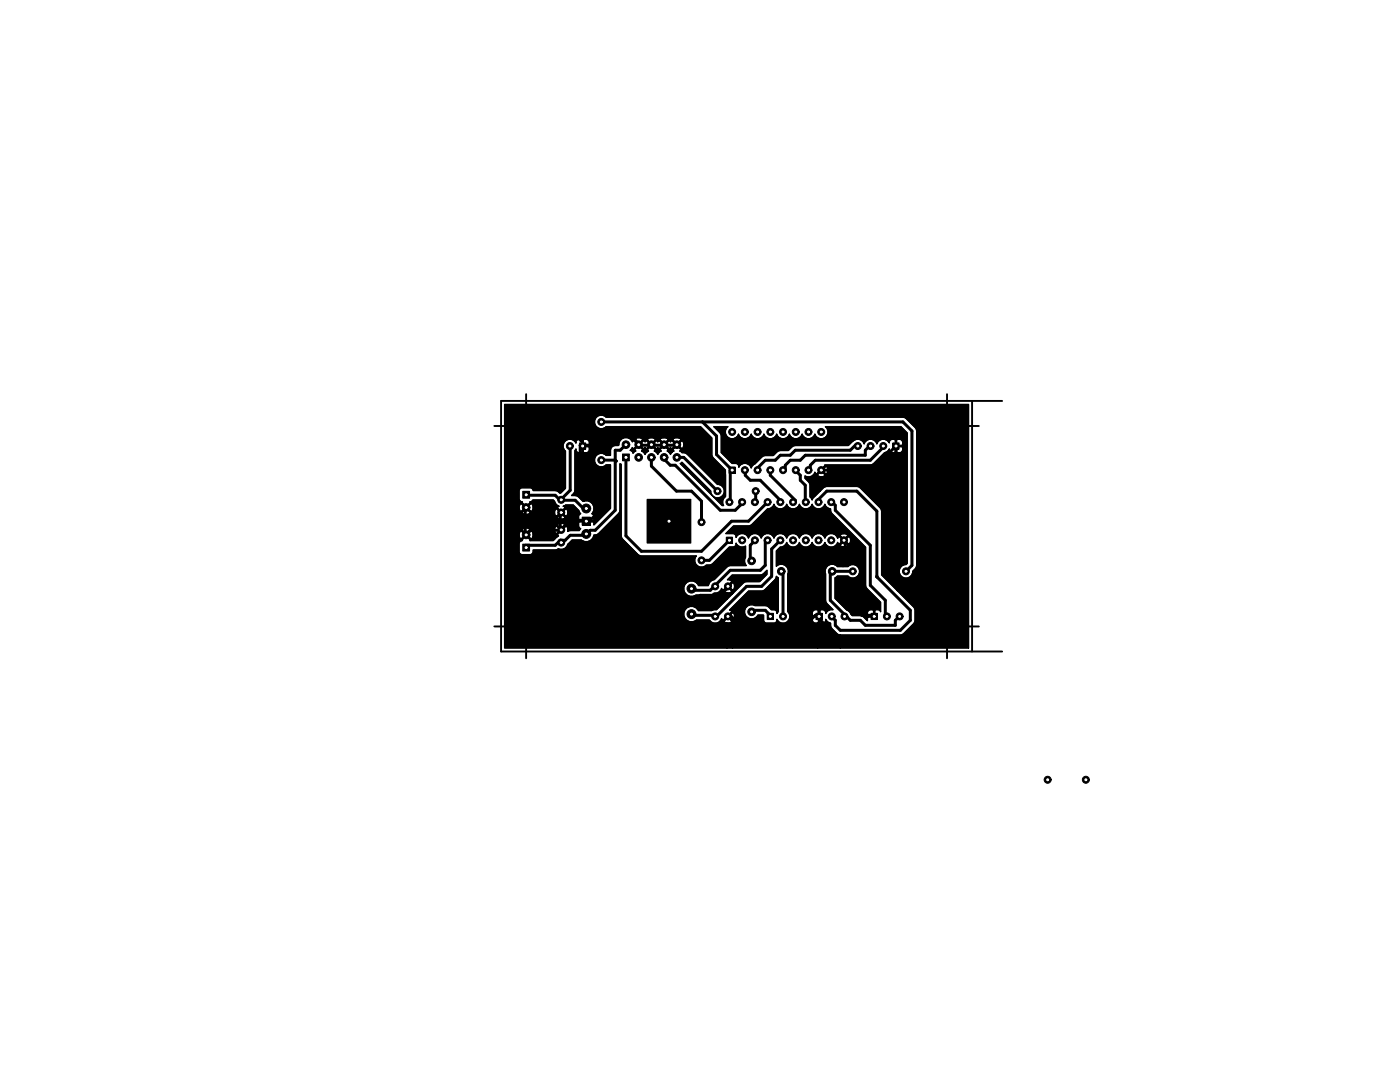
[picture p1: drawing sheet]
<svg xmlns="http://www.w3.org/2000/svg" width="279mm" height="216mm" viewBox="0 0 279 216" stroke-linecap="round" stroke-linejoin="round" font-family="sans-serif">
<g fill="none" stroke="#000" stroke-width=".38">
<path d="M105 78.7v12.7M189 78.7v12.7M194 80v50M200 80h-100v50h100M98.7 85h12.7M182.6 85h12.7M105 118.7v12.7M189 118.7v12.7M98.7 125h12.7M182.6 125h12.7"/>
<circle cx="105" cy="85" r="3.2"/>
<circle cx="189" cy="85" r="3.2"/>
<circle cx="105" cy="125" r="3.2"/>
<circle cx="189" cy="125" r="3.2"/>
</g>
<g fill="#000">
<path d="M104.3 98h1.4v1.4h-1.4zM115.6 88.4h1.3v1.2h-1.3zM124.2 90.6h1.4v1.4h-1.4zM129.1 99.6h8.8v8.8h-8.8zM145.5 93.2h1.2v1.2h-1.2zM178.2 88.4h1.2v1.2h-1.2zM104.3 108.6h1.4v1.4h-1.4zM116.2 103.2h1.6v1.6h-1.6zM144.9 107.2h1.3v1.2h-1.3zM153.1 122.4h1.3v1.2h-1.3zM162.8 122.4h1.3v1.2h-1.3zM173.8 122.4h1.3v1.2h-1.3z"/>
<path d="M100.7 80.7h92.6v48.6h-25.6v-2.6h12l.6-.3 2.2-2.3v-2.7l-3.4-3.5v-27.6h.5a.74 .74 0 0 0 .4-1.2h-1.1v-.2h1.1l.1-.2v-.5l-.2-.4-.8-.1-.2 .1v2.4l.2 .1v27.6l-3.2-3.2v-12.7l-.2-.7-4.3-4.2h-6.6v-2.6h.2l.2-.5-.2-.9h-.2l-.7 .7 .7 .7v2.6l-.5 .2-.6 .7v-2.9l.9-.1v-.3l-.7-.7-.7 .7v.3l.5 .1v2.9l-1.5 1.4-.1 .4-.5-.7v-2.6l-.9-1.1v-.4a1.32 1.32 0 0 0 1.9-.8l.1 .3h.3l1.6-1.6v-.1l9.4-.1 2.5-2.4a1.25 1.25 0 0 0 1-.7l.3 .6 .7 .1 .2-.1v-2.4l-.2-.1h-.5a.63 .63 0 0 0-.5 .7l-.1-.2a1.33 1.33 0 0 0-1.3-.6 1.33 1.33 0 0 0-1.1 1 1.33 1.33 0 0 0-1.3-1 1.33 1.33 0 0 0-1.2 1 1.46 1.46 0 0 0-2.5-.4l-.7 .7-10.9 .1-1.1 .9-1.9 .1-1.1 .9-1.9 .1-2 1.7-.5 .7a1.32 1.32 0 0 0-1.2-.9 1.32 1.32 0 0 0-1.3 .7 .65 .65 0 0 0-.5-.7h-.8l-2.2-2.2v-3.7l-1.5-1.5h2.9l-.3 .3a1.35 1.35 0 0 0 .5 2 1.35 1.35 0 0 0 1.9-.8 1.33 1.33 0 0 0 1.3 1 1.33 1.33 0 0 0 1.2-1 1.33 1.33 0 0 0 1.3 1 1.33 1.33 0 0 0 1.3-1 1.33 1.33 0 0 0 1.2 1 1.33 1.33 0 0 0 1.3-1 1.33 1.33 0 0 0 1.3 1 1.33 1.33 0 0 0 1.2-1 1.33 1.33 0 0 0 1.3 1 1.33 1.33 0 0 0 1.3-1 1.33 1.33 0 0 0 1.3 1 1.33 1.33 0 0 0 1.2-1 1.34 1.34 0 0 0 2.1 .7 1.34 1.34 0 0 0 0-2.2h15.1l1.3 1.3v26l-.3 .3a1.34 1.34 0 0 0-1.3 1.3 1.34 1.34 0 0 0 1.3 1.4 1.34 1.34 0 0 0 1.3-1.4l.6-.5 .2-.7v-26.8l-.2-.7-2.1-2h-59.7l-.1-.2a1.35 1.35 0 0 0-1.9 .2 1.35 1.35 0 0 0 .2 1.9 1.35 1.35 0 0 0 1.8-.1h18.9l2.3 2.3v3.7l2.7 2.7v5.3l-.4 .3-.2 .5 .2 1h-.3l-8.4-8.4 .4-.3 5.8 5.8a1.34 1.34 0 0 0 1.3 1.4 1.34 1.34 0 0 0 1.3-1.4 1.34 1.34 0 0 0-1.3-1.3l-6.1-6.1-.3-.2-.8-.1v-.8l.3-.1 .2-.5-.2-.9-.3-.1-.7 .8 .7 .8v.8l-.4-.3 .3-.3-.8-.8v-.4l.8-.7-.1-.3a.99 .99 0 0 0-1.5 .3l.8 .7v.4l-.8 .8 .2 .3-.4 .3v-.8l.8-.8-.8-.8-.2 .1-.1 .2-.3-.3-.8 .8 .8 .8 .2-.1 .1-.1 .3 .2v.8l-.3 .4-.7-.7 .2-.3-.8-.8v-.4l.8-.7v-.3l-.6-.1-.9 .1v.3l.7 .7v.4l-.7 .8 .2 .3-.4 .3v-.8l.8-.8-.8-.8-.3 .1v.2l-.3-.3-.8 .8 .8 .8 .2-.1 .1-.1 .3 .2v.8l-.3 .4-.7-.7 .2-.3-.8-.8v-.4l.8-.7-.1-.3-.5-.1-.9 .1-.1 .3 .8 .7v.4l-.8 .8 .3 .3-.5 .3v-.8l.8-.8-.8-.8-.2 .1-.1 .2-.3-.3-.8 .8 .8 .8 .3-.1v-.1l.3 .2v.8l-.3 .4-.7-.7 .2-.3-.7-.8v-.4l.7-.7v-.3l-.5-.1-1 .1v.3l.8 .7v.4l-.8 .8 .2 .3-.6 .4-.3-.4-.3-.1 .5-.6 .3 .2 .8-.8-.8-.8-.3 .3-.1-.3a1.4 1.4 0 0 0-1.6-.5 1.4 1.4 0 0 0-1 1.4l-.1 .1h-.6a.94 .94 0 0 0-1 .9v1.1h-.9a1.34 1.34 0 0 0-1.9 0 1.34 1.34 0 0 0 0 1.9 1.34 1.34 0 0 0 1.9-.1h.9v8.7l-3.3 3.4v-.5l-.1-.2h-1.3v-.2h1.3l.1-.2v-.5a.62 .62 0 0 0-.4-.7 1.52 1.52 0 0 0 .2-1.9 1.52 1.52 0 0 0-1.7-.6v-9.7h.5a.74 .74 0 0 0 .3-1.2h-1v-.2h1l.2-.2v-.5l-.3-.4-.7-.1-.2 .1v2.4l.2 .1v9.7l-.2 .1-1.2-1.1-1.1-.1 .6-.7v-.4v-7.9l.2-.3a.65 .65 0 0 0 .5 .7h.6l.1-.1v-2.4l-.1-.1-.8 .1-.3 .6a1.34 1.34 0 0 0-2-.5 1.34 1.34 0 0 0 0 2.1v7.4l-1 1h-.2l-.5-.4-.4-.1h-4.4l-.1-.3-.4-.3h-1.8l-.5 .5v1.8l.3 .4 .4 .1-.1 .2 .8 .8 .8-.8-.1-.2 .4-.1 .2-.2h4.1l.5 .7 .7 .5-.3 .1v.3l.7 .7 .7-.7v-.3l-.3-.1 .5-.2h1.5l1.1 1.1 .4 .6a.88 .88 0 0 0-.3 1.4h1.5v.2h-1.5l-.1 .2a.96 .96 0 0 0 .4 1.2l-.3 .4h-1.8l-.5 .2v-.7l-.2-.3-.2-.1v-2l.2-.1 .2-.4v-.6l-.2-.3-.2-.1-.7 .8 .7 .7v2l-.9 .9v-.4l.7-.7v-.2l-.9-.2v-.8l.9-.2v-.2l-.7-.7-.7 .7v.2l.5 .2v.8l-.5 .2v.2l.7 .7v.4l-.7 .7 .2 .3-.4 .3v-.7l.7-.8-.7-.7v-2l.7-.7-.7-.8-.2 .1a.93 .93 0 0 0 .2 1.4v2l-.2 .1a.93 .93 0 0 0 .2 1.4v.7l-.7 .7h-4.4v-.4l.2-.1 .2-.5-.2-.9-.2-.1v-3.8l.2-.1 .2-.5v-.6l-.2-.3-.2-.1-.8 .8 .8 .8v3.8l-.8 .8 .8 .8v.4h-.3l.1-.2-.8-.8v-.3l.8-.8-.1-.3-.9-.1v-2.8l.9-.1 .1-.3-.8-.7-.8 .7 .1 .3 .5 .1v2.8l-.5 .1-.1 .3 .8 .8v.3l-.8 .8 .1 .2h-.3v-.4l.8-.8-.8-.8v-3.8l.8-.8-.8-.8-.2 .1a.99 .99 0 0 0 .2 1.5v3.8l-.2 .1a.99 .99 0 0 0 .2 1.5v.4l-.4 .5v1.8l.5 .5h1.8l.4-.3 .1-.7h4.4l.6-.2a1.31 1.31 0 0 0 1.9-.9l.9-.9 1.9 .1a1.53 1.53 0 0 0 2.4-1.1h.6l.3-.2 4.2-4.3 .2-9.7 .2 .1v14.3l.3 .7 3.3 3.3h11.4l-.1 .2a1.35 1.35 0 0 0 .2 1.8 1.35 1.35 0 0 0 1.8-.2h1l.3-.2 3.4-3.4h.8l.4-.2 .1-.5 .1 .2a1.33 1.33 0 0 0 1.8 .4v2.2l-.2 .4v.6l.4 .7h-3.6l-2.9 2.8a1.42 1.42 0 0 0-1.1 1.2h-2l-.1-.3a1.55 1.55 0 0 0-2.2-.4 1.55 1.55 0 0 0-.4 2.1 1.55 1.55 0 0 0 2.2 .4h2.8l.8-.4a1.3 1.3 0 0 0 1.5-.9l.1 .3h.3l1.6-1.6-.1-.2-.7-.2 .9-1h5.6l.7-.2 .7-.7v.8l-1.5 1.5h-3l-2.4 2.4v-.8h.2l.2-.5-.2-.9h-.2l-.7 .7 .7 .7v.8l-1.1 1.1v-1.3l.8-.2 .1-.2-.7-.7-.8 .7 .1 .2 .5 .2v1.3l-2.1 2.1-1 .1h-2.6l-.1-.1a1.54 1.54 0 0 0-2.2-.4 1.54 1.54 0 0 0-.3 2.2 1.54 1.54 0 0 0 2.2 .2l2.6 .1a1.34 1.34 0 0 0 1.3 .5 1.34 1.34 0 0 0 1.1-.9l.1 .3h.3l1.6-1.6-.1-.2-.3-.2 3.8-3.8h3l2.3-2.2 .2-.7 .4 .3v6.7l-.2 .4a.65 .65 0 0 0-.5-.7h-.7l-.8-.8-2.4-.1-.4-.1a1.41 1.41 0 0 0-1.7 1 1.41 1.41 0 0 0 .9 1.7 1.41 1.41 0 0 0 1.7-.7l1.2 .1v1l.5 .5h1.7l.4-.2 .1-.5v.2a1.35 1.35 0 0 0 2 .3 1.35 1.35 0 0 0 .1-2.1v-7.5l.1-.2a1.4 1.4 0 0 0-.7-1.5 1.4 1.4 0 0 0-1.7 .2v-3.1l.8-.8a1.24 1.24 0 0 0 1.3-.9 1.33 1.33 0 0 0 1.3 1 1.33 1.33 0 0 0 1.2-1 1.33 1.33 0 0 0 1.3 1 1.33 1.33 0 0 0 1.3-1 1.33 1.33 0 0 0 1.2 1 1.33 1.33 0 0 0 1.3-1 1.33 1.33 0 0 0 1.3 1 1.33 1.33 0 0 0 1.3-1l.1 .3h.2l.7-.7-.7-.7h-.2l-.1 .3a1.33 1.33 0 0 0-1.3-.9 1.33 1.33 0 0 0-1.3 .9 1.33 1.33 0 0 0-1.3-1 1.33 1.33 0 0 0-1.2 1 1.33 1.33 0 0 0-1.3-1 1.33 1.33 0 0 0-1.3 1 1.33 1.33 0 0 0-1.2-1 1.33 1.33 0 0 0-1.3 1 1.33 1.33 0 0 0-1.3-1 1.33 1.33 0 0 0-1.2 1 1.33 1.33 0 0 0-1.3-.9 1.33 1.33 0 0 0-1.3 .9 1.33 1.33 0 0 0-1.3-1 1.33 1.33 0 0 0-1.2 1 1.32 1.32 0 0 0-1.2-.9 1.32 1.32 0 0 0-1.3 .7 .65 .65 0 0 0-.5-.7h-1.6l1.6-1.6h3.3l3.5-3.4a1.24 1.24 0 0 0 1.3-.9 1.33 1.33 0 0 0 1.2 1 1.33 1.33 0 0 0 1.3-1 1.33 1.33 0 0 0 1.3 1 1.33 1.33 0 0 0 1.2-1 1.33 1.33 0 0 0 1.3 1 1.33 1.33 0 0 0 1.3-1 1.33 1.33 0 0 0 1.2 1 1.33 1.33 0 0 0 1.3-1 1.23 1.23 0 0 0 1.2 .9v.7l.2 .3 6.8 6.7v8l3 3v1.9l-.5-.4h-.6l-.1 .1v1.3h-1.3v-.2h1v-1.1l-.1-.1-.8 .1-.3 .4v.5l.2 .2-.2 .9a2.52 2.52 0 0 0-1.4-1h-1.6l-.8-.9-.3-.2-2.4-2.3v-4.1l.5-.4h2.1a1.35 1.35 0 0 0 1.9 .1 1.35 1.35 0 0 0 .1-1.9 1.35 1.35 0 0 0-1.9-.1v-4.5h.3a.93 .93 0 0 0-.3-1.4l-.7 .7 .7 .7v4.5l-1.1 .1v-4l.9-.1 .1-.3-.8-.7v-.4l.8-.7-.1-.2-.5-.2-.8 .2-.1 .2 .7 .7v.4l-.7 .7 .1 .3 .4 .1v4h-1.1a1.39 1.39 0 0 0-1.8-.3 1.39 1.39 0 0 0-.5 1.7v5.6l1.5 1.6a1.3 1.3 0 0 0-1.5 .7 .65 .65 0 0 0-.5-.7h-.6l-.1 .1v2.4l.1 .1 .8-.1 .3-.6 .4 .5 .6 .2v.5a2.74 2.74 0 0 0 1.9 1.9v2.6h-4.5v-5l.1-.1v-1.1h-1v-.2h1v-1.1l-.1-.1h-.6l-.4 .2-.1 .8 .2 .4-.2 .5a.65 .65 0 0 0 .5 .7h.6v5h-17v-5.6h.2l.2-.5-.2-.9h-.2l-.7 .7 .7 .7v5.6h-1.1v-5l.8-.2 .1-.2-.7-.7-.8 .7 .1 .2 .5 .2v5h-44.4z"/>
<circle cx="112" cy="99.7" r=".7"/>
<circle cx="113.7" cy="89" r=".7"/>
<circle cx="120" cy="91.8" r=".7"/>
<circle cx="120" cy="84.2" r=".7"/>
<circle cx="124.9" cy="88.7" r=".76"/>
<circle cx="127.5" cy="88.7" r=".76"/>
<circle cx="127.5" cy="91.3" r=".76"/>
<circle cx="130" cy="91.3" r=".76"/>
<circle cx="130" cy="88.7" r=".76"/>
<circle cx="132.5" cy="91.3" r=".76"/>
<circle cx="132.5" cy="88.7" r=".76"/>
<circle cx="135.1" cy="91.3" r=".76"/>
<circle cx="135.1" cy="88.7" r=".76"/>
<circle cx="143.2" cy="98" r=".7"/>
<circle cx="146.1" cy="86.2" r=".7"/>
<circle cx="148.7" cy="86.2" r=".7"/>
<circle cx="148.7" cy="93.8" r=".7"/>
<circle cx="150.8" cy="98" r=".7"/>
<circle cx="151.2" cy="86.2" r=".7"/>
<circle cx="151.2" cy="93.8" r=".7"/>
<circle cx="153.7" cy="86.2" r=".7"/>
<circle cx="153.7" cy="93.8" r=".7"/>
<circle cx="156.3" cy="93.8" r=".7"/>
<circle cx="156.3" cy="86.2" r=".7"/>
<circle cx="158.8" cy="93.8" r=".7"/>
<circle cx="158.8" cy="86.2" r=".7"/>
<circle cx="161.4" cy="93.8" r=".7"/>
<circle cx="161.4" cy="86.2" r=".7"/>
<circle cx="163.9" cy="93.8" r=".7"/>
<circle cx="163.9" cy="86.2" r=".7"/>
<circle cx="171.2" cy="89" r=".7"/>
<circle cx="173.7" cy="89" r=".7"/>
<circle cx="176.3" cy="89" r=".7"/>
<circle cx="105" cy="101.3" r=".76"/>
<circle cx="105" cy="106.7" r=".76"/>
<circle cx="112" cy="102.3" r=".7"/>
<circle cx="112" cy="105.7" r=".7"/>
<circle cx="112" cy="108.3" r=".7"/>
<circle cx="117" cy="101.5" r=".89"/>
<circle cx="117" cy="106.5" r=".89"/>
<circle cx="138" cy="117.5" r=".89"/>
<circle cx="140" cy="104.2" r=".7"/>
<circle cx="140" cy="111.8" r=".7"/>
<circle cx="142.7" cy="117" r=".7"/>
<circle cx="145.3" cy="117" r=".7"/>
<circle cx="145.6" cy="100.2" r=".7"/>
<circle cx="148.1" cy="107.8" r=".7"/>
<circle cx="148.1" cy="100.2" r=".7"/>
<circle cx="150" cy="111.9" r=".76"/>
<circle cx="150.6" cy="100.2" r=".7"/>
<circle cx="150.6" cy="107.8" r=".7"/>
<circle cx="153.2" cy="107.8" r=".7"/>
<circle cx="153.2" cy="100.2" r=".7"/>
<circle cx="155.7" cy="100.2" r=".7"/>
<circle cx="155.7" cy="107.8" r=".7"/>
<circle cx="155.9" cy="114" r=".76"/>
<circle cx="158.3" cy="107.8" r=".7"/>
<circle cx="158.3" cy="100.2" r=".7"/>
<circle cx="160.8" cy="100.2" r=".7"/>
<circle cx="160.8" cy="107.8" r=".7"/>
<circle cx="163.3" cy="107.8" r=".7"/>
<circle cx="163.3" cy="100.2" r=".7"/>
<circle cx="165.9" cy="107.8" r=".7"/>
<circle cx="165.9" cy="100.2" r=".7"/>
<circle cx="166.1" cy="114" r=".76"/>
<circle cx="168.4" cy="107.8" r=".7"/>
<circle cx="168.4" cy="100.2" r=".7"/>
<circle cx="170.2" cy="114" r=".7"/>
<circle cx="180.8" cy="114" r=".7"/>
<circle cx="138" cy="122.5" r=".89"/>
<circle cx="142.7" cy="123" r=".7"/>
<circle cx="145.3" cy="123" r=".7"/>
<circle cx="150" cy="122.1" r=".76"/>
<circle cx="156.3" cy="123" r=".7"/>
<circle cx="166" cy="123" r=".7"/>
<circle cx="168.5" cy="123" r=".7"/>
<circle cx="177" cy="123" r=".7"/>
<circle cx="179.5" cy="123" r=".7"/>
<circle cx="209.1" cy="155.6" r=".7"/>
<circle cx="216.7" cy="155.6" r=".7"/>
</g>
<g fill="none" stroke="#000" stroke-width=".2">
<path d="M100.7 80.7h92.6v48.6h-25.6v-2.6h12l.6-.3 2.2-2.3v-2.7l-3.4-3.5v-27.6h.5a.74 .74 0 0 0 .4-1.2h-1.1v-.2h1.1l.1-.2v-.5l-.2-.4-.8-.1-.2 .1v2.4l.2 .1v27.6l-3.2-3.2v-12.7l-.2-.7-4.3-4.2h-6.6v-2.6h.2l.2-.5-.2-.9h-.2l-.7 .7 .7 .7v2.6l-.5 .2-.6 .7v-2.9l.9-.1v-.3l-.7-.7-.7 .7v.3l.5 .1v2.9l-1.5 1.4-.1 .4-.5-.7v-2.6l-.9-1.1v-.4a1.32 1.32 0 0 0 1.9-.8l.1 .3h.3l1.6-1.6v-.1l9.4-.1 2.5-2.4a1.25 1.25 0 0 0 1-.7l.3 .6 .7 .1 .2-.1v-2.4l-.2-.1h-.5a.63 .63 0 0 0-.5 .7l-.1-.2a1.33 1.33 0 0 0-1.3-.6 1.33 1.33 0 0 0-1.1 1 1.33 1.33 0 0 0-1.3-1 1.33 1.33 0 0 0-1.2 1 1.46 1.46 0 0 0-2.5-.4l-.7 .7-10.9 .1-1.1 .9-1.9 .1-1.1 .9-1.9 .1-2 1.7-.5 .7a1.32 1.32 0 0 0-1.2-.9 1.32 1.32 0 0 0-1.3 .7 .65 .65 0 0 0-.5-.7h-.8l-2.2-2.2v-3.7l-1.5-1.5h2.9l-.3 .3a1.35 1.35 0 0 0 .5 2 1.35 1.35 0 0 0 1.9-.8 1.33 1.33 0 0 0 1.3 1 1.33 1.33 0 0 0 1.2-1 1.33 1.33 0 0 0 1.3 1 1.33 1.33 0 0 0 1.3-1 1.33 1.33 0 0 0 1.2 1 1.33 1.33 0 0 0 1.3-1 1.33 1.33 0 0 0 1.3 1 1.33 1.33 0 0 0 1.2-1 1.33 1.33 0 0 0 1.3 1 1.33 1.33 0 0 0 1.3-1 1.33 1.33 0 0 0 1.3 1 1.33 1.33 0 0 0 1.2-1 1.34 1.34 0 0 0 2.1 .7 1.34 1.34 0 0 0 0-2.2h15.1l1.3 1.3v26l-.3 .3a1.34 1.34 0 0 0-1.3 1.3 1.34 1.34 0 0 0 1.3 1.4 1.34 1.34 0 0 0 1.3-1.4l.6-.5 .2-.7v-26.8l-.2-.7-2.1-2h-59.7l-.1-.2a1.35 1.35 0 0 0-1.9 .2 1.35 1.35 0 0 0 .2 1.9 1.35 1.35 0 0 0 1.8-.1h18.9l2.3 2.3v3.7l2.7 2.7v5.3l-.4 .3-.2 .5 .2 1h-.3l-8.4-8.4 .4-.3 5.8 5.8a1.34 1.34 0 0 0 1.3 1.4 1.34 1.34 0 0 0 1.3-1.4 1.34 1.34 0 0 0-1.3-1.3l-6.1-6.1-.3-.2-.8-.1v-.8l.3-.1 .2-.5-.2-.9-.3-.1-.7 .8 .7 .8v.8l-.4-.3 .3-.3-.8-.8v-.4l.8-.7-.1-.3a.99 .99 0 0 0-1.5 .3l.8 .7v.4l-.8 .8 .2 .3-.4 .3v-.8l.8-.8-.8-.8-.2 .1-.1 .2-.3-.3-.8 .8 .8 .8 .2-.1 .1-.1 .3 .2v.8l-.3 .4-.7-.7 .2-.3-.8-.8v-.4l.8-.7v-.3l-.6-.1-.9 .1v.3l.7 .7v.4l-.7 .8 .2 .3-.4 .3v-.8l.8-.8-.8-.8-.3 .1v.2l-.3-.3-.8 .8 .8 .8 .2-.1 .1-.1 .3 .2v.8l-.3 .4-.7-.7 .2-.3-.8-.8v-.4l.8-.7-.1-.3-.5-.1-.9 .1-.1 .3 .8 .7v.4l-.8 .8 .3 .3-.5 .3v-.8l.8-.8-.8-.8-.2 .1-.1 .2-.3-.3-.8 .8 .8 .8 .3-.1v-.1l.3 .2v.8l-.3 .4-.7-.7 .2-.3-.7-.8v-.4l.7-.7v-.3l-.5-.1-1 .1v.3l.8 .7v.4l-.8 .8 .2 .3-.6 .4-.3-.4-.3-.1 .5-.6 .3 .2 .8-.8-.8-.8-.3 .3-.1-.3a1.4 1.4 0 0 0-1.6-.5 1.4 1.4 0 0 0-1 1.4l-.1 .1h-.6a.94 .94 0 0 0-1 .9v1.1h-.9a1.34 1.34 0 0 0-1.9 0 1.34 1.34 0 0 0 0 1.9 1.34 1.34 0 0 0 1.9-.1h.9v8.7l-3.3 3.4v-.5l-.1-.2h-1.3v-.2h1.3l.1-.2v-.5a.62 .62 0 0 0-.4-.7 1.52 1.52 0 0 0 .2-1.9 1.52 1.52 0 0 0-1.7-.6v-9.7h.5a.74 .74 0 0 0 .3-1.2h-1v-.2h1l.2-.2v-.5l-.3-.4-.7-.1-.2 .1v2.4l.2 .1v9.7l-.2 .1-1.2-1.1-1.1-.1 .6-.7v-.4v-7.9l.2-.3a.65 .65 0 0 0 .5 .7h.6l.1-.1v-2.4l-.1-.1-.8 .1-.3 .6a1.34 1.34 0 0 0-2-.5 1.34 1.34 0 0 0 0 2.1v7.4l-1 1h-.2l-.5-.4-.4-.1h-4.4l-.1-.3-.4-.3h-1.8l-.5 .5v1.8l.3 .4 .4 .1-.1 .2 .8 .8 .8-.8-.1-.2 .4-.1 .2-.2h4.1l.5 .7 .7 .5-.3 .1v.3l.7 .7 .7-.7v-.3l-.3-.1 .5-.2h1.5l1.1 1.1 .4 .6a.88 .88 0 0 0-.3 1.4h1.5v.2h-1.5l-.1 .2a.96 .96 0 0 0 .4 1.2l-.3 .4h-1.8l-.5 .2v-.7l-.2-.3-.2-.1v-2l.2-.1 .2-.4v-.6l-.2-.3-.2-.1-.7 .8 .7 .7v2l-.9 .9v-.4l.7-.7v-.2l-.9-.2v-.8l.9-.2v-.2l-.7-.7-.7 .7v.2l.5 .2v.8l-.5 .2v.2l.7 .7v.4l-.7 .7 .2 .3-.4 .3v-.7l.7-.8-.7-.7v-2l.7-.7-.7-.8-.2 .1a.93 .93 0 0 0 .2 1.4v2l-.2 .1a.93 .93 0 0 0 .2 1.4v.7l-.7 .7h-4.4v-.4l.2-.1 .2-.5-.2-.9-.2-.1v-3.8l.2-.1 .2-.5v-.6l-.2-.3-.2-.1-.8 .8 .8 .8v3.8l-.8 .8 .8 .8v.4h-.3l.1-.2-.8-.8v-.3l.8-.8-.1-.3-.9-.1v-2.8l.9-.1 .1-.3-.8-.7-.8 .7 .1 .3 .5 .1v2.8l-.5 .1-.1 .3 .8 .8v.3l-.8 .8 .1 .2h-.3v-.4l.8-.8-.8-.8v-3.8l.8-.8-.8-.8-.2 .1a.99 .99 0 0 0 .2 1.5v3.8l-.2 .1a.99 .99 0 0 0 .2 1.5v.4l-.4 .5v1.8l.5 .5h1.8l.4-.3 .1-.7h4.4l.6-.2a1.31 1.31 0 0 0 1.9-.9l.9-.9 1.9 .1a1.53 1.53 0 0 0 2.4-1.1h.6l.3-.2 4.2-4.3 .2-9.7 .2 .1v14.3l.3 .7 3.3 3.3h11.4l-.1 .2a1.35 1.35 0 0 0 .2 1.8 1.35 1.35 0 0 0 1.8-.2h1l.3-.2 3.4-3.4h.8l.4-.2 .1-.5 .1 .2a1.33 1.33 0 0 0 1.8 .4v2.2l-.2 .4v.6l.4 .7h-3.6l-2.9 2.8a1.42 1.42 0 0 0-1.1 1.2h-2l-.1-.3a1.55 1.55 0 0 0-2.2-.4 1.55 1.55 0 0 0-.4 2.1 1.55 1.55 0 0 0 2.2 .4h2.8l.8-.4a1.3 1.3 0 0 0 1.5-.9l.1 .3h.3l1.6-1.6-.1-.2-.7-.2 .9-1h5.6l.7-.2 .7-.7v.8l-1.5 1.5h-3l-2.4 2.4v-.8h.2l.2-.5-.2-.9h-.2l-.7 .7 .7 .7v.8l-1.1 1.1v-1.3l.8-.2 .1-.2-.7-.7-.8 .7 .1 .2 .5 .2v1.3l-2.1 2.1-1 .1h-2.6l-.1-.1a1.54 1.54 0 0 0-2.2-.4 1.54 1.54 0 0 0-.3 2.2 1.54 1.54 0 0 0 2.2 .2l2.6 .1a1.34 1.34 0 0 0 1.3 .5 1.34 1.34 0 0 0 1.1-.9l.1 .3h.3l1.6-1.6-.1-.2-.3-.2 3.8-3.8h3l2.3-2.2 .2-.7 .4 .3v6.7l-.2 .4a.65 .65 0 0 0-.5-.7h-.7l-.8-.8-2.4-.1-.4-.1a1.41 1.41 0 0 0-1.7 1 1.41 1.41 0 0 0 .9 1.7 1.41 1.41 0 0 0 1.7-.7l1.2 .1v1l.5 .5h1.7l.4-.2 .1-.5v.2a1.35 1.35 0 0 0 2 .3 1.35 1.35 0 0 0 .1-2.1v-7.5l.1-.2a1.4 1.4 0 0 0-.7-1.5 1.4 1.4 0 0 0-1.7 .2v-3.1l.8-.8a1.24 1.24 0 0 0 1.3-.9 1.33 1.33 0 0 0 1.3 1 1.33 1.33 0 0 0 1.2-1 1.33 1.33 0 0 0 1.3 1 1.33 1.33 0 0 0 1.3-1 1.33 1.33 0 0 0 1.2 1 1.33 1.33 0 0 0 1.3-1 1.33 1.33 0 0 0 1.3 1 1.33 1.33 0 0 0 1.3-1l.1 .3h.2l.7-.7-.7-.7h-.2l-.1 .3a1.33 1.33 0 0 0-1.3-.9 1.33 1.33 0 0 0-1.3 .9 1.33 1.33 0 0 0-1.3-1 1.33 1.33 0 0 0-1.2 1 1.33 1.33 0 0 0-1.3-1 1.33 1.33 0 0 0-1.3 1 1.33 1.33 0 0 0-1.2-1 1.33 1.33 0 0 0-1.3 1 1.33 1.33 0 0 0-1.3-1 1.33 1.33 0 0 0-1.2 1 1.33 1.33 0 0 0-1.3-.9 1.33 1.33 0 0 0-1.3 .9 1.33 1.33 0 0 0-1.3-1 1.33 1.33 0 0 0-1.2 1 1.32 1.32 0 0 0-1.2-.9 1.32 1.32 0 0 0-1.3 .7 .65 .65 0 0 0-.5-.7h-1.6l1.6-1.6h3.3l3.5-3.4a1.24 1.24 0 0 0 1.3-.9 1.33 1.33 0 0 0 1.2 1 1.33 1.33 0 0 0 1.3-1 1.33 1.33 0 0 0 1.3 1 1.33 1.33 0 0 0 1.2-1 1.33 1.33 0 0 0 1.3 1 1.33 1.33 0 0 0 1.3-1 1.33 1.33 0 0 0 1.2 1 1.33 1.33 0 0 0 1.3-1 1.23 1.23 0 0 0 1.2 .9v.7l.2 .3 6.8 6.7v8l3 3v1.9l-.5-.4h-.6l-.1 .1v1.3h-1.3v-.2h1v-1.1l-.1-.1-.8 .1-.3 .4v.5l.2 .2-.2 .9a2.52 2.52 0 0 0-1.4-1h-1.6l-.8-.9-.3-.2-2.4-2.3v-4.1l.5-.4h2.1a1.35 1.35 0 0 0 1.9 .1 1.35 1.35 0 0 0 .1-1.9 1.35 1.35 0 0 0-1.9-.1v-4.5h.3a.93 .93 0 0 0-.3-1.4l-.7 .7 .7 .7v4.5l-1.1 .1v-4l.9-.1 .1-.3-.8-.7v-.4l.8-.7-.1-.2-.5-.2-.8 .2-.1 .2 .7 .7v.4l-.7 .7 .1 .3 .4 .1v4h-1.1a1.39 1.39 0 0 0-1.8-.3 1.39 1.39 0 0 0-.5 1.7v5.6l1.5 1.6a1.3 1.3 0 0 0-1.5 .7 .65 .65 0 0 0-.5-.7h-.6l-.1 .1v2.4l.1 .1 .8-.1 .3-.6 .4 .5 .6 .2v.5a2.74 2.74 0 0 0 1.9 1.9v2.6h-4.5v-5l.1-.1v-1.1h-1v-.2h1v-1.1l-.1-.1h-.6l-.4 .2-.1 .8 .2 .4-.2 .5a.65 .65 0 0 0 .5 .7h.6v5h-17v-5.6h.2l.2-.5-.2-.9h-.2l-.7 .7 .7 .7v5.6h-1.1v-5l.8-.2 .1-.2-.7-.7-.8 .7 .1 .2 .5 .2v5h-44.4zM104.3 98h1.4v1.4h-1.4zM115.6 88.4h1.3v1.2h-1.3zM124.2 90.6h1.4v1.4h-1.4zM129.1 99.6h8.8v8.8h-8.8zM145.5 93.2h1.2v1.2h-1.2zM178.2 88.4h1.2v1.2h-1.2zM104.3 108.6h1.4v1.4h-1.4zM116.2 103.2h1.6v1.6h-1.6zM144.9 107.2h1.3v1.2h-1.3zM153.1 122.4h1.3v1.2h-1.3zM162.8 122.4h1.3v1.2h-1.3z"/>
<path d="M173.8 122.4h1.3v1.2h-1.3z"/>
<circle cx="112" cy="99.7" r=".7"/>
<circle cx="113.7" cy="89" r=".7"/>
<circle cx="120" cy="91.8" r=".7"/>
<circle cx="120" cy="84.2" r=".7"/>
<circle cx="124.9" cy="88.7" r=".76"/>
<circle cx="127.5" cy="88.7" r=".76"/>
<circle cx="127.5" cy="91.3" r=".76"/>
<circle cx="130" cy="91.3" r=".76"/>
<circle cx="130" cy="88.7" r=".76"/>
<circle cx="132.5" cy="91.3" r=".76"/>
<circle cx="132.5" cy="88.7" r=".76"/>
<circle cx="135.1" cy="91.3" r=".76"/>
<circle cx="135.1" cy="88.7" r=".76"/>
<circle cx="143.2" cy="98" r=".7"/>
<circle cx="146.1" cy="86.2" r=".7"/>
<circle cx="148.7" cy="86.2" r=".7"/>
<circle cx="148.7" cy="93.8" r=".7"/>
<circle cx="150.8" cy="98" r=".7"/>
<circle cx="151.2" cy="86.2" r=".7"/>
<circle cx="151.2" cy="93.8" r=".7"/>
<circle cx="153.7" cy="86.2" r=".7"/>
<circle cx="153.7" cy="93.8" r=".7"/>
<circle cx="156.3" cy="93.8" r=".7"/>
<circle cx="156.3" cy="86.2" r=".7"/>
<circle cx="158.8" cy="93.8" r=".7"/>
<circle cx="158.8" cy="86.2" r=".7"/>
<circle cx="161.4" cy="93.8" r=".7"/>
<circle cx="161.4" cy="86.2" r=".7"/>
<circle cx="163.9" cy="93.8" r=".7"/>
<circle cx="163.9" cy="86.2" r=".7"/>
<circle cx="171.2" cy="89" r=".7"/>
<circle cx="173.7" cy="89" r=".7"/>
<circle cx="176.3" cy="89" r=".7"/>
<circle cx="105" cy="101.3" r=".76"/>
<circle cx="105" cy="106.7" r=".76"/>
<circle cx="112" cy="102.3" r=".7"/>
<circle cx="112" cy="105.7" r=".7"/>
<circle cx="112" cy="108.3" r=".7"/>
<circle cx="117" cy="101.5" r=".89"/>
<circle cx="117" cy="106.5" r=".89"/>
<circle cx="138" cy="117.5" r=".89"/>
<circle cx="140" cy="104.2" r=".7"/>
<circle cx="140" cy="111.8" r=".7"/>
<circle cx="142.7" cy="117" r=".7"/>
<circle cx="145.3" cy="117" r=".7"/>
<circle cx="145.6" cy="100.2" r=".7"/>
<circle cx="148.1" cy="107.8" r=".7"/>
<circle cx="148.1" cy="100.2" r=".7"/>
<circle cx="150" cy="111.9" r=".76"/>
<circle cx="150.6" cy="100.2" r=".7"/>
<circle cx="150.6" cy="107.8" r=".7"/>
<circle cx="153.2" cy="107.8" r=".7"/>
<circle cx="153.2" cy="100.2" r=".7"/>
<circle cx="155.7" cy="100.2" r=".7"/>
<circle cx="155.7" cy="107.8" r=".7"/>
<circle cx="155.9" cy="114" r=".76"/>
<circle cx="158.3" cy="107.8" r=".7"/>
<circle cx="158.3" cy="100.2" r=".7"/>
<circle cx="160.8" cy="100.2" r=".7"/>
<circle cx="160.8" cy="107.8" r=".7"/>
<circle cx="163.3" cy="107.8" r=".7"/>
<circle cx="163.3" cy="100.2" r=".7"/>
<circle cx="165.9" cy="107.8" r=".7"/>
<circle cx="165.9" cy="100.2" r=".7"/>
<circle cx="166.1" cy="114" r=".76"/>
<circle cx="168.4" cy="107.8" r=".7"/>
<circle cx="168.4" cy="100.2" r=".7"/>
<circle cx="170.2" cy="114" r=".7"/>
<circle cx="180.8" cy="114" r=".7"/>
<circle cx="138" cy="122.5" r=".89"/>
<circle cx="142.7" cy="123" r=".7"/>
<circle cx="145.3" cy="123" r=".7"/>
<circle cx="150" cy="122.1" r=".76"/>
<circle cx="156.3" cy="123" r=".7"/>
<circle cx="166" cy="123" r=".7"/>
<circle cx="168.5" cy="123" r=".7"/>
<circle cx="177" cy="123" r=".7"/>
<circle cx="179.5" cy="123" r=".7"/>
<circle cx="209.1" cy="155.6" r=".7"/>
<circle cx="216.7" cy="155.6" r=".7"/>
</g>
<g fill="none" stroke="#000" stroke-width=".6">
<path d="M105 98.7l-.2 .1h6l1 1M111.8 99.8h3l2 2 .2-.3M112 99.7l-.2 .1M113.7 89l.1-.2v9l-2 2M115.8 88.8l.5 .2v-.7l-1.3-1.3h-4l-8 8v17l6 6h26.8v5.8l2.2 2.2h10l1-1v-.2M115.8 88.8v8l3 3v3l-1 1h-4l-2 2M115.8 88.8h6l2-2h3v1l1 1M120 84.2h60.2l1.8 1.8v26.8l-1.2 1.2M120 91.8h2.8l.2 .2h-.2M124.9 88.7l-1.1 1.1h-1v12l-4 4h-1l-1 1M124.9 91.3v15.6l3.1 3.1h12l6-6h3.4l3.8-3.8M127.5 88.7l.3 .1"/>
<path d="M130 88.7l-.2 .1M130 91.3v1.7l5 5h3l2 2v4.2M132.5 91.3l.3-.5v1l1 1h1l8.9 9h3l1-1v-1l.4 .4M132.5 88.7l.3 .1M135.1 88.7l-.3 .1h-7M135.1 91.3h1.4l6.7 6.7M140.2 84.2l2.8 2.8v3.7l3.1 3.1h-.4v6l-.1 .4M148.7 93.8v1l1 1h2l4 4v.4M150.8 98v2l-.2 .2M153.7 93.8v1l5 5-.4 .4M158.8 93.8l.9 1v1l1 1 .1 3.4M163.9 93.8h10.1l4.8-4.8v26.8l5.2 5.2v4l-2 2h-15l-3.5-3.5v-12l1.5-1.5h7v12.8h2.7l-.2 .2"/>
<path d="M171.2 89l-.5-.2-1 1h-11l-1 1h-2l-1 1h-2l-2 2h.5M173.7 89v-.2l-1 1v1h-12l-1 1h-2l-1 1v1h-.4M176.3 89l.4-.2-3 3h-11l-1 1v1h-.3M105 106.7l-.2 .1M105 101.3l-.2-.5v6M111.8 105.8h-6l-1 1M111.8 107.8l.2 .5M111.8 107.8l-1 1h-6l.2 .5M112 105.7l-.2 .1M112 102.3l-.2-.5v4M116.8 103.8l.2 .2M116.8 106.8h-3l-1 1h-1"/>
<path d="M117 106.5l-.2 .3M142.7 116.8v.2M145.3 117l.4-.2-2 2h-3.9l-1 1h-2l-1-1M145.6 107.8l-4 4h-1.6M150.6 107.8l-.9 1v3l.3 .1M153.2 107.8h-.5v5l-1 1h-6l-4 4h-3.9l.2-.3M155.7 107.8l-1.7 1.7v5.5l-2 2h-3l-6 6h-.3v-.2h-4.9l.2-.3M155.9 114l.4 .4v8.6M163.3 100.2v-.5l1.7-1.7h6l4 4v13.1l6.7 6.7v2l-2 2h-12l-1-1v-1l-1-1 .3 .2M165.9 100.2l-.2-.4 1 1v1l7 7v8l3 3v3l.3 .2M168.4 107.8h.3v2.2M170.2 114h-4.1l-.4-.2v6l4 4h2l1 1h6v-1l1-1-.2 .2"/>
<path d="M145.3 123l.4-.2 2 2h10l1-1h3l1-1h1l-.2 .2M150 122.1l-.3-.3h3l1 1v.2M168.7 122.8l-.2 .2"/>
</g>
<path d="M100.7 80.7h92.6v48.6h-25.6v-2.6h12l.6-.3 2.2-2.3v-2.7l-3.4-3.5v-27.6h.5a.74 .74 0 0 0 .4-1.2h-1.1v-.2h1.1l.1-.2v-.5l-.2-.4-.8-.1-.2 .1v2.4l.2 .1v27.6l-3.2-3.2v-12.7l-.2-.7-4.3-4.2h-6.6v-2.6h.2l.2-.5-.2-.9h-.2l-.7 .7 .7 .7v2.6l-.5 .2-.6 .7v-2.9l.9-.1v-.3l-.7-.7-.7 .7v.3l.5 .1v2.9l-1.5 1.4-.1 .4-.5-.7v-2.6l-.9-1.1v-.4a1.32 1.32 0 0 0 1.9-.8l.1 .3h.3l1.6-1.6v-.1l9.4-.1 2.5-2.4a1.25 1.25 0 0 0 1-.7l.3 .6 .7 .1 .2-.1v-2.4l-.2-.1h-.5a.63 .63 0 0 0-.5 .7l-.1-.2a1.33 1.33 0 0 0-1.3-.6 1.33 1.33 0 0 0-1.1 1 1.33 1.33 0 0 0-1.3-1 1.33 1.33 0 0 0-1.2 1 1.46 1.46 0 0 0-2.5-.4l-.7 .7-10.9 .1-1.1 .9-1.9 .1-1.1 .9-1.9 .1-2 1.7-.5 .7a1.32 1.32 0 0 0-1.2-.9 1.32 1.32 0 0 0-1.3 .7 .65 .65 0 0 0-.5-.7h-.8l-2.2-2.2v-3.7l-1.5-1.5h2.9l-.3 .3a1.35 1.35 0 0 0 .5 2 1.35 1.35 0 0 0 1.9-.8 1.33 1.33 0 0 0 1.3 1 1.33 1.33 0 0 0 1.2-1 1.33 1.33 0 0 0 1.3 1 1.33 1.33 0 0 0 1.3-1 1.33 1.33 0 0 0 1.2 1 1.33 1.33 0 0 0 1.3-1 1.33 1.33 0 0 0 1.3 1 1.33 1.33 0 0 0 1.2-1 1.33 1.33 0 0 0 1.3 1 1.33 1.33 0 0 0 1.3-1 1.33 1.33 0 0 0 1.3 1 1.33 1.33 0 0 0 1.2-1 1.34 1.34 0 0 0 2.1 .7 1.34 1.34 0 0 0 0-2.2h15.1l1.3 1.3v26l-.3 .3a1.34 1.34 0 0 0-1.3 1.3 1.34 1.34 0 0 0 1.3 1.4 1.34 1.34 0 0 0 1.3-1.4l.6-.5 .2-.7v-26.8l-.2-.7-2.1-2h-59.7l-.1-.2a1.35 1.35 0 0 0-1.9 .2 1.35 1.35 0 0 0 .2 1.9 1.35 1.35 0 0 0 1.8-.1h18.9l2.3 2.3v3.7l2.7 2.7v5.3l-.4 .3-.2 .5 .2 1h-.3l-8.4-8.4 .4-.3 5.8 5.8a1.34 1.34 0 0 0 1.3 1.4 1.34 1.34 0 0 0 1.3-1.4 1.34 1.34 0 0 0-1.3-1.3l-6.1-6.1-.3-.2-.8-.1v-.8l.3-.1 .2-.5-.2-.9-.3-.1-.7 .8 .7 .8v.8l-.4-.3 .3-.3-.8-.8v-.4l.8-.7-.1-.3a.99 .99 0 0 0-1.5 .3l.8 .7v.4l-.8 .8 .2 .3-.4 .3v-.8l.8-.8-.8-.8-.2 .1-.1 .2-.3-.3-.8 .8 .8 .8 .2-.1 .1-.1 .3 .2v.8l-.3 .4-.7-.7 .2-.3-.8-.8v-.4l.8-.7v-.3l-.6-.1-.9 .1v.3l.7 .7v.4l-.7 .8 .2 .3-.4 .3v-.8l.8-.8-.8-.8-.3 .1v.2l-.3-.3-.8 .8 .8 .8 .2-.1 .1-.1 .3 .2v.8l-.3 .4-.7-.7 .2-.3-.8-.8v-.4l.8-.7-.1-.3-.5-.1-.9 .1-.1 .3 .8 .7v.4l-.8 .8 .3 .3-.5 .3v-.8l.8-.8-.8-.8-.2 .1-.1 .2-.3-.3-.8 .8 .8 .8 .3-.1v-.1l.3 .2v.8l-.3 .4-.7-.7 .2-.3-.7-.8v-.4l.7-.7v-.3l-.5-.1-1 .1v.3l.8 .7v.4l-.8 .8 .2 .3-.6 .4-.3-.4-.3-.1 .5-.6 .3 .2 .8-.8-.8-.8-.3 .3-.1-.3a1.4 1.4 0 0 0-1.6-.5 1.4 1.4 0 0 0-1 1.4l-.1 .1h-.6a.94 .94 0 0 0-1 .9v1.1h-.9a1.34 1.34 0 0 0-1.9 0 1.34 1.34 0 0 0 0 1.9 1.34 1.34 0 0 0 1.9-.1h.9v8.7l-3.3 3.4v-.5l-.1-.2h-1.3v-.2h1.3l.1-.2v-.5a.62 .62 0 0 0-.4-.7 1.52 1.52 0 0 0 .2-1.9 1.52 1.52 0 0 0-1.7-.6v-9.7h.5a.74 .74 0 0 0 .3-1.2h-1v-.2h1l.2-.2v-.5l-.3-.4-.7-.1-.2 .1v2.4l.2 .1v9.7l-.2 .1-1.2-1.1-1.1-.1 .6-.7v-.4v-7.9l.2-.3a.65 .65 0 0 0 .5 .7h.6l.1-.1v-2.4l-.1-.1-.8 .1-.3 .6a1.34 1.34 0 0 0-2-.5 1.34 1.34 0 0 0 0 2.1v7.4l-1 1h-.2l-.5-.4-.4-.1h-4.4l-.1-.3-.4-.3h-1.8l-.5 .5v1.8l.3 .4 .4 .1-.1 .2 .8 .8 .8-.8-.1-.2 .4-.1 .2-.2h4.1l.5 .7 .7 .5-.3 .1v.3l.7 .7 .7-.7v-.3l-.3-.1 .5-.2h1.5l1.1 1.1 .4 .6a.88 .88 0 0 0-.3 1.4h1.5v.2h-1.5l-.1 .2a.96 .96 0 0 0 .4 1.2l-.3 .4h-1.8l-.5 .2v-.7l-.2-.3-.2-.1v-2l.2-.1 .2-.4v-.6l-.2-.3-.2-.1-.7 .8 .7 .7v2l-.9 .9v-.4l.7-.7v-.2l-.9-.2v-.8l.9-.2v-.2l-.7-.7-.7 .7v.2l.5 .2v.8l-.5 .2v.2l.7 .7v.4l-.7 .7 .2 .3-.4 .3v-.7l.7-.8-.7-.7v-2l.7-.7-.7-.8-.2 .1a.93 .93 0 0 0 .2 1.4v2l-.2 .1a.93 .93 0 0 0 .2 1.4v.7l-.7 .7h-4.4v-.4l.2-.1 .2-.5-.2-.9-.2-.1v-3.8l.2-.1 .2-.5v-.6l-.2-.3-.2-.1-.8 .8 .8 .8v3.8l-.8 .8 .8 .8v.4h-.3l.1-.2-.8-.8v-.3l.8-.8-.1-.3-.9-.1v-2.8l.9-.1 .1-.3-.8-.7-.8 .7 .1 .3 .5 .1v2.8l-.5 .1-.1 .3 .8 .8v.3l-.8 .8 .1 .2h-.3v-.4l.8-.8-.8-.8v-3.8l.8-.8-.8-.8-.2 .1a.99 .99 0 0 0 .2 1.5v3.8l-.2 .1a.99 .99 0 0 0 .2 1.5v.4l-.4 .5v1.8l.5 .5h1.8l.4-.3 .1-.7h4.4l.6-.2a1.31 1.31 0 0 0 1.9-.9l.9-.9 1.9 .1a1.53 1.53 0 0 0 2.4-1.1h.6l.3-.2 4.2-4.3 .2-9.7 .2 .1v14.3l.3 .7 3.3 3.3h11.4l-.1 .2a1.35 1.35 0 0 0 .2 1.8 1.35 1.35 0 0 0 1.8-.2h1l.3-.2 3.4-3.4h.8l.4-.2 .1-.5 .1 .2a1.33 1.33 0 0 0 1.8 .4v2.2l-.2 .4v.6l.4 .7h-3.6l-2.9 2.8a1.42 1.42 0 0 0-1.1 1.2h-2l-.1-.3a1.55 1.55 0 0 0-2.2-.4 1.55 1.55 0 0 0-.4 2.1 1.55 1.55 0 0 0 2.2 .4h2.8l.8-.4a1.3 1.3 0 0 0 1.5-.9l.1 .3h.3l1.6-1.6-.1-.2-.7-.2 .9-1h5.6l.7-.2 .7-.7v.8l-1.5 1.5h-3l-2.4 2.4v-.8h.2l.2-.5-.2-.9h-.2l-.7 .7 .7 .7v.8l-1.1 1.1v-1.3l.8-.2 .1-.2-.7-.7-.8 .7 .1 .2 .5 .2v1.3l-2.1 2.1-1 .1h-2.6l-.1-.1a1.54 1.54 0 0 0-2.2-.4 1.54 1.54 0 0 0-.3 2.2 1.54 1.54 0 0 0 2.2 .2l2.6 .1a1.34 1.34 0 0 0 1.3 .5 1.34 1.34 0 0 0 1.1-.9l.1 .3h.3l1.6-1.6-.1-.2-.3-.2 3.8-3.8h3l2.3-2.2 .2-.7 .4 .3v6.7l-.2 .4a.65 .65 0 0 0-.5-.7h-.7l-.8-.8-2.4-.1-.4-.1a1.41 1.41 0 0 0-1.7 1 1.41 1.41 0 0 0 .9 1.7 1.41 1.41 0 0 0 1.7-.7l1.2 .1v1l.5 .5h1.7l.4-.2 .1-.5v.2a1.35 1.35 0 0 0 2 .3 1.35 1.35 0 0 0 .1-2.1v-7.5l.1-.2a1.4 1.4 0 0 0-.7-1.5 1.4 1.4 0 0 0-1.7 .2v-3.1l.8-.8a1.24 1.24 0 0 0 1.3-.9 1.33 1.33 0 0 0 1.3 1 1.33 1.33 0 0 0 1.2-1 1.33 1.33 0 0 0 1.3 1 1.33 1.33 0 0 0 1.3-1 1.33 1.33 0 0 0 1.2 1 1.33 1.33 0 0 0 1.3-1 1.33 1.33 0 0 0 1.3 1 1.33 1.33 0 0 0 1.3-1l.1 .3h.2l.7-.7-.7-.7h-.2l-.1 .3a1.33 1.33 0 0 0-1.3-.9 1.33 1.33 0 0 0-1.3 .9 1.33 1.33 0 0 0-1.3-1 1.33 1.33 0 0 0-1.2 1 1.33 1.33 0 0 0-1.3-1 1.33 1.33 0 0 0-1.3 1 1.33 1.33 0 0 0-1.2-1 1.33 1.33 0 0 0-1.3 1 1.33 1.33 0 0 0-1.3-1 1.33 1.33 0 0 0-1.2 1 1.33 1.33 0 0 0-1.3-.9 1.33 1.33 0 0 0-1.3 .9 1.33 1.33 0 0 0-1.3-1 1.33 1.33 0 0 0-1.2 1 1.32 1.32 0 0 0-1.2-.9 1.32 1.32 0 0 0-1.3 .7 .65 .65 0 0 0-.5-.7h-1.6l1.6-1.6h3.3l3.5-3.4a1.24 1.24 0 0 0 1.3-.9 1.33 1.33 0 0 0 1.2 1 1.33 1.33 0 0 0 1.3-1 1.33 1.33 0 0 0 1.3 1 1.33 1.33 0 0 0 1.2-1 1.33 1.33 0 0 0 1.3 1 1.33 1.33 0 0 0 1.3-1 1.33 1.33 0 0 0 1.2 1 1.33 1.33 0 0 0 1.3-1 1.23 1.23 0 0 0 1.2 .9v.7l.2 .3 6.8 6.7v8l3 3v1.9l-.5-.4h-.6l-.1 .1v1.3h-1.3v-.2h1v-1.1l-.1-.1-.8 .1-.3 .4v.5l.2 .2-.2 .9a2.52 2.52 0 0 0-1.4-1h-1.6l-.8-.9-.3-.2-2.4-2.3v-4.1l.5-.4h2.1a1.35 1.35 0 0 0 1.9 .1 1.35 1.35 0 0 0 .1-1.9 1.35 1.35 0 0 0-1.9-.1v-4.5h.3a.93 .93 0 0 0-.3-1.4l-.7 .7 .7 .7v4.5l-1.1 .1v-4l.9-.1 .1-.3-.8-.7v-.4l.8-.7-.1-.2-.5-.2-.8 .2-.1 .2 .7 .7v.4l-.7 .7 .1 .3 .4 .1v4h-1.1a1.39 1.39 0 0 0-1.8-.3 1.39 1.39 0 0 0-.5 1.7v5.6l1.5 1.6a1.3 1.3 0 0 0-1.5 .7 .65 .65 0 0 0-.5-.7h-.6l-.1 .1v2.4l.1 .1 .8-.1 .3-.6 .4 .5 .6 .2v.5a2.74 2.74 0 0 0 1.9 1.9v2.6h-4.5v-5l.1-.1v-1.1h-1v-.2h1v-1.1l-.1-.1h-.6l-.4 .2-.1 .8 .2 .4-.2 .5a.65 .65 0 0 0 .5 .7h.6v5h-17v-5.6h.2l.2-.5-.2-.9h-.2l-.7 .7 .7 .7v5.6h-1.1v-5l.8-.2 .1-.2-.7-.7-.8 .7 .1 .2 .5 .2v5h-44.4z" fill="none" stroke="#000" stroke-width=".25"/>
<circle cx="112" cy="99.7" r=".19" fill="#fff"/>
<circle cx="112" cy="99.7" r=".19" fill="none" stroke="#fff" stroke-width=".2"/>
<circle cx="112" cy="102.3" r=".19" fill="#fff"/>
<circle cx="112" cy="102.3" r=".19" fill="none" stroke="#fff" stroke-width=".2"/>
<circle cx="112" cy="108.3" r=".19" fill="#fff"/>
<circle cx="112" cy="108.3" r=".19" fill="none" stroke="#fff" stroke-width=".2"/>
<circle cx="112" cy="105.7" r=".19" fill="#fff"/>
<circle cx="112" cy="105.7" r=".19" fill="none" stroke="#fff" stroke-width=".2"/>
<circle cx="145.3" cy="117" r=".19" fill="#fff"/>
<circle cx="145.3" cy="117" r=".19" fill="none" stroke="#fff" stroke-width=".2"/>
<circle cx="142.7" cy="117" r=".19" fill="#fff"/>
<circle cx="142.7" cy="117" r=".19" fill="none" stroke="#fff" stroke-width=".2"/>
<circle cx="145.3" cy="123" r=".19" fill="#fff"/>
<circle cx="145.3" cy="123" r=".19" fill="none" stroke="#fff" stroke-width=".2"/>
<circle cx="142.7" cy="123" r=".19" fill="#fff"/>
<circle cx="142.7" cy="123" r=".19" fill="none" stroke="#fff" stroke-width=".2"/>
<circle cx="105" cy="98.7" r=".19" fill="#fff"/>
<circle cx="105" cy="98.7" r=".19" fill="none" stroke="#fff" stroke-width=".2"/>
<circle cx="105" cy="101.3" r=".19" fill="#fff"/>
<circle cx="105" cy="101.3" r=".19" fill="none" stroke="#fff" stroke-width=".2"/>
<circle cx="105" cy="109.3" r=".19" fill="#fff"/>
<circle cx="105" cy="109.3" r=".19" fill="none" stroke="#fff" stroke-width=".2"/>
<circle cx="105" cy="106.7" r=".19" fill="#fff"/>
<circle cx="105" cy="106.7" r=".19" fill="none" stroke="#fff" stroke-width=".2"/>
<circle cx="138" cy="117.5" r=".19" fill="#fff"/>
<circle cx="138" cy="117.5" r=".19" fill="none" stroke="#fff" stroke-width=".2"/>
<circle cx="138" cy="122.5" r=".19" fill="#fff"/>
<circle cx="138" cy="122.5" r=".19" fill="none" stroke="#fff" stroke-width=".2"/>
<circle cx="133.5" cy="104" r=".19" fill="#fff"/>
<circle cx="133.5" cy="104" r=".19" fill="none" stroke="#fff" stroke-width=".2"/>
<circle cx="117" cy="101.5" r=".19" fill="#fff"/>
<circle cx="117" cy="101.5" r=".19" fill="none" stroke="#fff" stroke-width=".2"/>
<circle cx="117" cy="104" r=".19" fill="#fff"/>
<circle cx="117" cy="104" r=".19" fill="none" stroke="#fff" stroke-width=".2"/>
<circle cx="117" cy="106.5" r=".19" fill="#fff"/>
<circle cx="117" cy="106.5" r=".19" fill="none" stroke="#fff" stroke-width=".2"/>
<circle cx="124.9" cy="91.3" r=".19" fill="#fff"/>
<circle cx="124.9" cy="91.3" r=".19" fill="none" stroke="#fff" stroke-width=".2"/>
<circle cx="124.9" cy="88.7" r=".19" fill="#fff"/>
<circle cx="124.9" cy="88.7" r=".19" fill="none" stroke="#fff" stroke-width=".2"/>
<circle cx="127.5" cy="91.3" r=".19" fill="#fff"/>
<circle cx="127.5" cy="91.3" r=".19" fill="none" stroke="#fff" stroke-width=".2"/>
<circle cx="127.5" cy="88.7" r=".19" fill="#fff"/>
<circle cx="127.5" cy="88.7" r=".19" fill="none" stroke="#fff" stroke-width=".2"/>
<circle cx="130" cy="91.3" r=".19" fill="#fff"/>
<circle cx="130" cy="91.3" r=".19" fill="none" stroke="#fff" stroke-width=".2"/>
<circle cx="130" cy="88.7" r=".19" fill="#fff"/>
<circle cx="130" cy="88.7" r=".19" fill="none" stroke="#fff" stroke-width=".2"/>
<circle cx="132.5" cy="91.3" r=".19" fill="#fff"/>
<circle cx="132.5" cy="91.3" r=".19" fill="none" stroke="#fff" stroke-width=".2"/>
<circle cx="132.5" cy="88.7" r=".19" fill="#fff"/>
<circle cx="132.5" cy="88.7" r=".19" fill="none" stroke="#fff" stroke-width=".2"/>
<circle cx="135.1" cy="91.3" r=".19" fill="#fff"/>
<circle cx="135.1" cy="91.3" r=".19" fill="none" stroke="#fff" stroke-width=".2"/>
<circle cx="135.1" cy="88.7" r=".19" fill="#fff"/>
<circle cx="135.1" cy="88.7" r=".19" fill="none" stroke="#fff" stroke-width=".2"/>
<circle cx="116.3" cy="89" r=".19" fill="#fff"/>
<circle cx="116.3" cy="89" r=".19" fill="none" stroke="#fff" stroke-width=".2"/>
<circle cx="113.7" cy="89" r=".19" fill="#fff"/>
<circle cx="113.7" cy="89" r=".19" fill="none" stroke="#fff" stroke-width=".2"/>
<circle cx="153.7" cy="123" r=".19" fill="#fff"/>
<circle cx="153.7" cy="123" r=".19" fill="none" stroke="#fff" stroke-width=".2"/>
<circle cx="156.3" cy="123" r=".19" fill="#fff"/>
<circle cx="156.3" cy="123" r=".19" fill="none" stroke="#fff" stroke-width=".2"/>
<circle cx="174.5" cy="123" r=".19" fill="#fff"/>
<circle cx="174.5" cy="123" r=".19" fill="none" stroke="#fff" stroke-width=".2"/>
<circle cx="177" cy="123" r=".19" fill="#fff"/>
<circle cx="177" cy="123" r=".19" fill="none" stroke="#fff" stroke-width=".2"/>
<circle cx="179.5" cy="123" r=".19" fill="#fff"/>
<circle cx="179.5" cy="123" r=".19" fill="none" stroke="#fff" stroke-width=".2"/>
<circle cx="163.5" cy="123" r=".19" fill="#fff"/>
<circle cx="163.5" cy="123" r=".19" fill="none" stroke="#fff" stroke-width=".2"/>
<circle cx="166" cy="123" r=".19" fill="#fff"/>
<circle cx="166" cy="123" r=".19" fill="none" stroke="#fff" stroke-width=".2"/>
<circle cx="168.5" cy="123" r=".19" fill="#fff"/>
<circle cx="168.5" cy="123" r=".19" fill="none" stroke="#fff" stroke-width=".2"/>
<circle cx="178.8" cy="89" r=".19" fill="#fff"/>
<circle cx="178.8" cy="89" r=".19" fill="none" stroke="#fff" stroke-width=".2"/>
<circle cx="176.3" cy="89" r=".19" fill="#fff"/>
<circle cx="176.3" cy="89" r=".19" fill="none" stroke="#fff" stroke-width=".2"/>
<circle cx="173.7" cy="89" r=".19" fill="#fff"/>
<circle cx="173.7" cy="89" r=".19" fill="none" stroke="#fff" stroke-width=".2"/>
<circle cx="171.2" cy="89" r=".19" fill="#fff"/>
<circle cx="171.2" cy="89" r=".19" fill="none" stroke="#fff" stroke-width=".2"/>
<circle cx="166.1" cy="114" r=".19" fill="#fff"/>
<circle cx="166.1" cy="114" r=".19" fill="none" stroke="#fff" stroke-width=".2"/>
<circle cx="155.9" cy="114" r=".19" fill="#fff"/>
<circle cx="155.9" cy="114" r=".19" fill="none" stroke="#fff" stroke-width=".2"/>
<circle cx="150" cy="111.9" r=".19" fill="#fff"/>
<circle cx="150" cy="111.9" r=".19" fill="none" stroke="#fff" stroke-width=".2"/>
<circle cx="150" cy="122.1" r=".19" fill="#fff"/>
<circle cx="150" cy="122.1" r=".19" fill="none" stroke="#fff" stroke-width=".2"/>
<circle cx="146.1" cy="93.8" r=".19" fill="#fff"/>
<circle cx="146.1" cy="93.8" r=".19" fill="none" stroke="#fff" stroke-width=".2"/>
<circle cx="148.7" cy="93.8" r=".19" fill="#fff"/>
<circle cx="148.7" cy="93.8" r=".19" fill="none" stroke="#fff" stroke-width=".2"/>
<circle cx="151.2" cy="93.8" r=".19" fill="#fff"/>
<circle cx="151.2" cy="93.8" r=".19" fill="none" stroke="#fff" stroke-width=".2"/>
<circle cx="153.7" cy="93.8" r=".19" fill="#fff"/>
<circle cx="153.7" cy="93.8" r=".19" fill="none" stroke="#fff" stroke-width=".2"/>
<circle cx="156.3" cy="93.8" r=".19" fill="#fff"/>
<circle cx="156.3" cy="93.8" r=".19" fill="none" stroke="#fff" stroke-width=".2"/>
<circle cx="158.8" cy="93.8" r=".19" fill="#fff"/>
<circle cx="158.8" cy="93.8" r=".19" fill="none" stroke="#fff" stroke-width=".2"/>
<circle cx="161.4" cy="93.8" r=".19" fill="#fff"/>
<circle cx="161.4" cy="93.8" r=".19" fill="none" stroke="#fff" stroke-width=".2"/>
<circle cx="163.9" cy="93.8" r=".19" fill="#fff"/>
<circle cx="163.9" cy="93.8" r=".19" fill="none" stroke="#fff" stroke-width=".2"/>
<circle cx="163.9" cy="86.2" r=".19" fill="#fff"/>
<circle cx="163.9" cy="86.2" r=".19" fill="none" stroke="#fff" stroke-width=".2"/>
<circle cx="161.4" cy="86.2" r=".19" fill="#fff"/>
<circle cx="161.4" cy="86.2" r=".19" fill="none" stroke="#fff" stroke-width=".2"/>
<circle cx="158.8" cy="86.2" r=".19" fill="#fff"/>
<circle cx="158.8" cy="86.2" r=".19" fill="none" stroke="#fff" stroke-width=".2"/>
<circle cx="156.3" cy="86.2" r=".19" fill="#fff"/>
<circle cx="156.3" cy="86.2" r=".19" fill="none" stroke="#fff" stroke-width=".2"/>
<circle cx="153.7" cy="86.2" r=".19" fill="#fff"/>
<circle cx="153.7" cy="86.2" r=".19" fill="none" stroke="#fff" stroke-width=".2"/>
<circle cx="151.2" cy="86.2" r=".19" fill="#fff"/>
<circle cx="151.2" cy="86.2" r=".19" fill="none" stroke="#fff" stroke-width=".2"/>
<circle cx="148.7" cy="86.2" r=".19" fill="#fff"/>
<circle cx="148.7" cy="86.2" r=".19" fill="none" stroke="#fff" stroke-width=".2"/>
<circle cx="146.1" cy="86.2" r=".19" fill="#fff"/>
<circle cx="146.1" cy="86.2" r=".19" fill="none" stroke="#fff" stroke-width=".2"/>
<circle cx="145.6" cy="107.8" r=".19" fill="#fff"/>
<circle cx="145.6" cy="107.8" r=".19" fill="none" stroke="#fff" stroke-width=".2"/>
<circle cx="148.1" cy="107.8" r=".19" fill="#fff"/>
<circle cx="148.1" cy="107.8" r=".19" fill="none" stroke="#fff" stroke-width=".2"/>
<circle cx="150.6" cy="107.8" r=".19" fill="#fff"/>
<circle cx="150.6" cy="107.8" r=".19" fill="none" stroke="#fff" stroke-width=".2"/>
<circle cx="153.2" cy="107.8" r=".19" fill="#fff"/>
<circle cx="153.2" cy="107.8" r=".19" fill="none" stroke="#fff" stroke-width=".2"/>
<circle cx="155.7" cy="107.8" r=".19" fill="#fff"/>
<circle cx="155.7" cy="107.8" r=".19" fill="none" stroke="#fff" stroke-width=".2"/>
<circle cx="158.3" cy="107.8" r=".19" fill="#fff"/>
<circle cx="158.3" cy="107.8" r=".19" fill="none" stroke="#fff" stroke-width=".2"/>
<circle cx="160.8" cy="107.8" r=".19" fill="#fff"/>
<circle cx="160.8" cy="107.8" r=".19" fill="none" stroke="#fff" stroke-width=".2"/>
<circle cx="163.3" cy="107.8" r=".19" fill="#fff"/>
<circle cx="163.3" cy="107.8" r=".19" fill="none" stroke="#fff" stroke-width=".2"/>
<circle cx="165.9" cy="107.8" r=".19" fill="#fff"/>
<circle cx="165.9" cy="107.8" r=".19" fill="none" stroke="#fff" stroke-width=".2"/>
<circle cx="168.4" cy="107.8" r=".19" fill="#fff"/>
<circle cx="168.4" cy="107.8" r=".19" fill="none" stroke="#fff" stroke-width=".2"/>
<circle cx="168.4" cy="100.2" r=".19" fill="#fff"/>
<circle cx="168.4" cy="100.2" r=".19" fill="none" stroke="#fff" stroke-width=".2"/>
<circle cx="165.9" cy="100.2" r=".19" fill="#fff"/>
<circle cx="165.9" cy="100.2" r=".19" fill="none" stroke="#fff" stroke-width=".2"/>
<circle cx="163.3" cy="100.2" r=".19" fill="#fff"/>
<circle cx="163.3" cy="100.2" r=".19" fill="none" stroke="#fff" stroke-width=".2"/>
<circle cx="160.8" cy="100.2" r=".19" fill="#fff"/>
<circle cx="160.8" cy="100.2" r=".19" fill="none" stroke="#fff" stroke-width=".2"/>
<circle cx="158.3" cy="100.2" r=".19" fill="#fff"/>
<circle cx="158.3" cy="100.2" r=".19" fill="none" stroke="#fff" stroke-width=".2"/>
<circle cx="155.7" cy="100.2" r=".19" fill="#fff"/>
<circle cx="155.7" cy="100.2" r=".19" fill="none" stroke="#fff" stroke-width=".2"/>
<circle cx="153.2" cy="100.2" r=".19" fill="#fff"/>
<circle cx="153.2" cy="100.2" r=".19" fill="none" stroke="#fff" stroke-width=".2"/>
<circle cx="150.6" cy="100.2" r=".19" fill="#fff"/>
<circle cx="150.6" cy="100.2" r=".19" fill="none" stroke="#fff" stroke-width=".2"/>
<circle cx="148.1" cy="100.2" r=".19" fill="#fff"/>
<circle cx="148.1" cy="100.2" r=".19" fill="none" stroke="#fff" stroke-width=".2"/>
<circle cx="145.6" cy="100.2" r=".19" fill="#fff"/>
<circle cx="145.6" cy="100.2" r=".19" fill="none" stroke="#fff" stroke-width=".2"/>
<circle cx="209.1" cy="155.6" r=".19" fill="#fff"/>
<circle cx="209.1" cy="155.6" r=".19" fill="none" stroke="#fff" stroke-width=".2"/>
<circle cx="216.7" cy="155.6" r=".19" fill="#fff"/>
<circle cx="216.7" cy="155.6" r=".19" fill="none" stroke="#fff" stroke-width=".2"/>
<circle cx="170.2" cy="114" r=".19" fill="#fff"/>
<circle cx="170.2" cy="114" r=".19" fill="none" stroke="#fff" stroke-width=".2"/>
<circle cx="180.8" cy="114" r=".19" fill="#fff"/>
<circle cx="180.8" cy="114" r=".19" fill="none" stroke="#fff" stroke-width=".2"/>
<circle cx="140" cy="111.8" r=".19" fill="#fff"/>
<circle cx="140" cy="111.8" r=".19" fill="none" stroke="#fff" stroke-width=".2"/>
<circle cx="140" cy="104.2" r=".19" fill="#fff"/>
<circle cx="140" cy="104.2" r=".19" fill="none" stroke="#fff" stroke-width=".2"/>
<circle cx="120" cy="91.8" r=".19" fill="#fff"/>
<circle cx="120" cy="91.8" r=".19" fill="none" stroke="#fff" stroke-width=".2"/>
<circle cx="120" cy="84.2" r=".19" fill="#fff"/>
<circle cx="120" cy="84.2" r=".19" fill="none" stroke="#fff" stroke-width=".2"/>
<circle cx="143.2" cy="98" r=".19" fill="#fff"/>
<circle cx="143.2" cy="98" r=".19" fill="none" stroke="#fff" stroke-width=".2"/>
<circle cx="150.8" cy="98" r=".19" fill="#fff"/>
<circle cx="150.8" cy="98" r=".19" fill="none" stroke="#fff" stroke-width=".2"/>
</svg>
